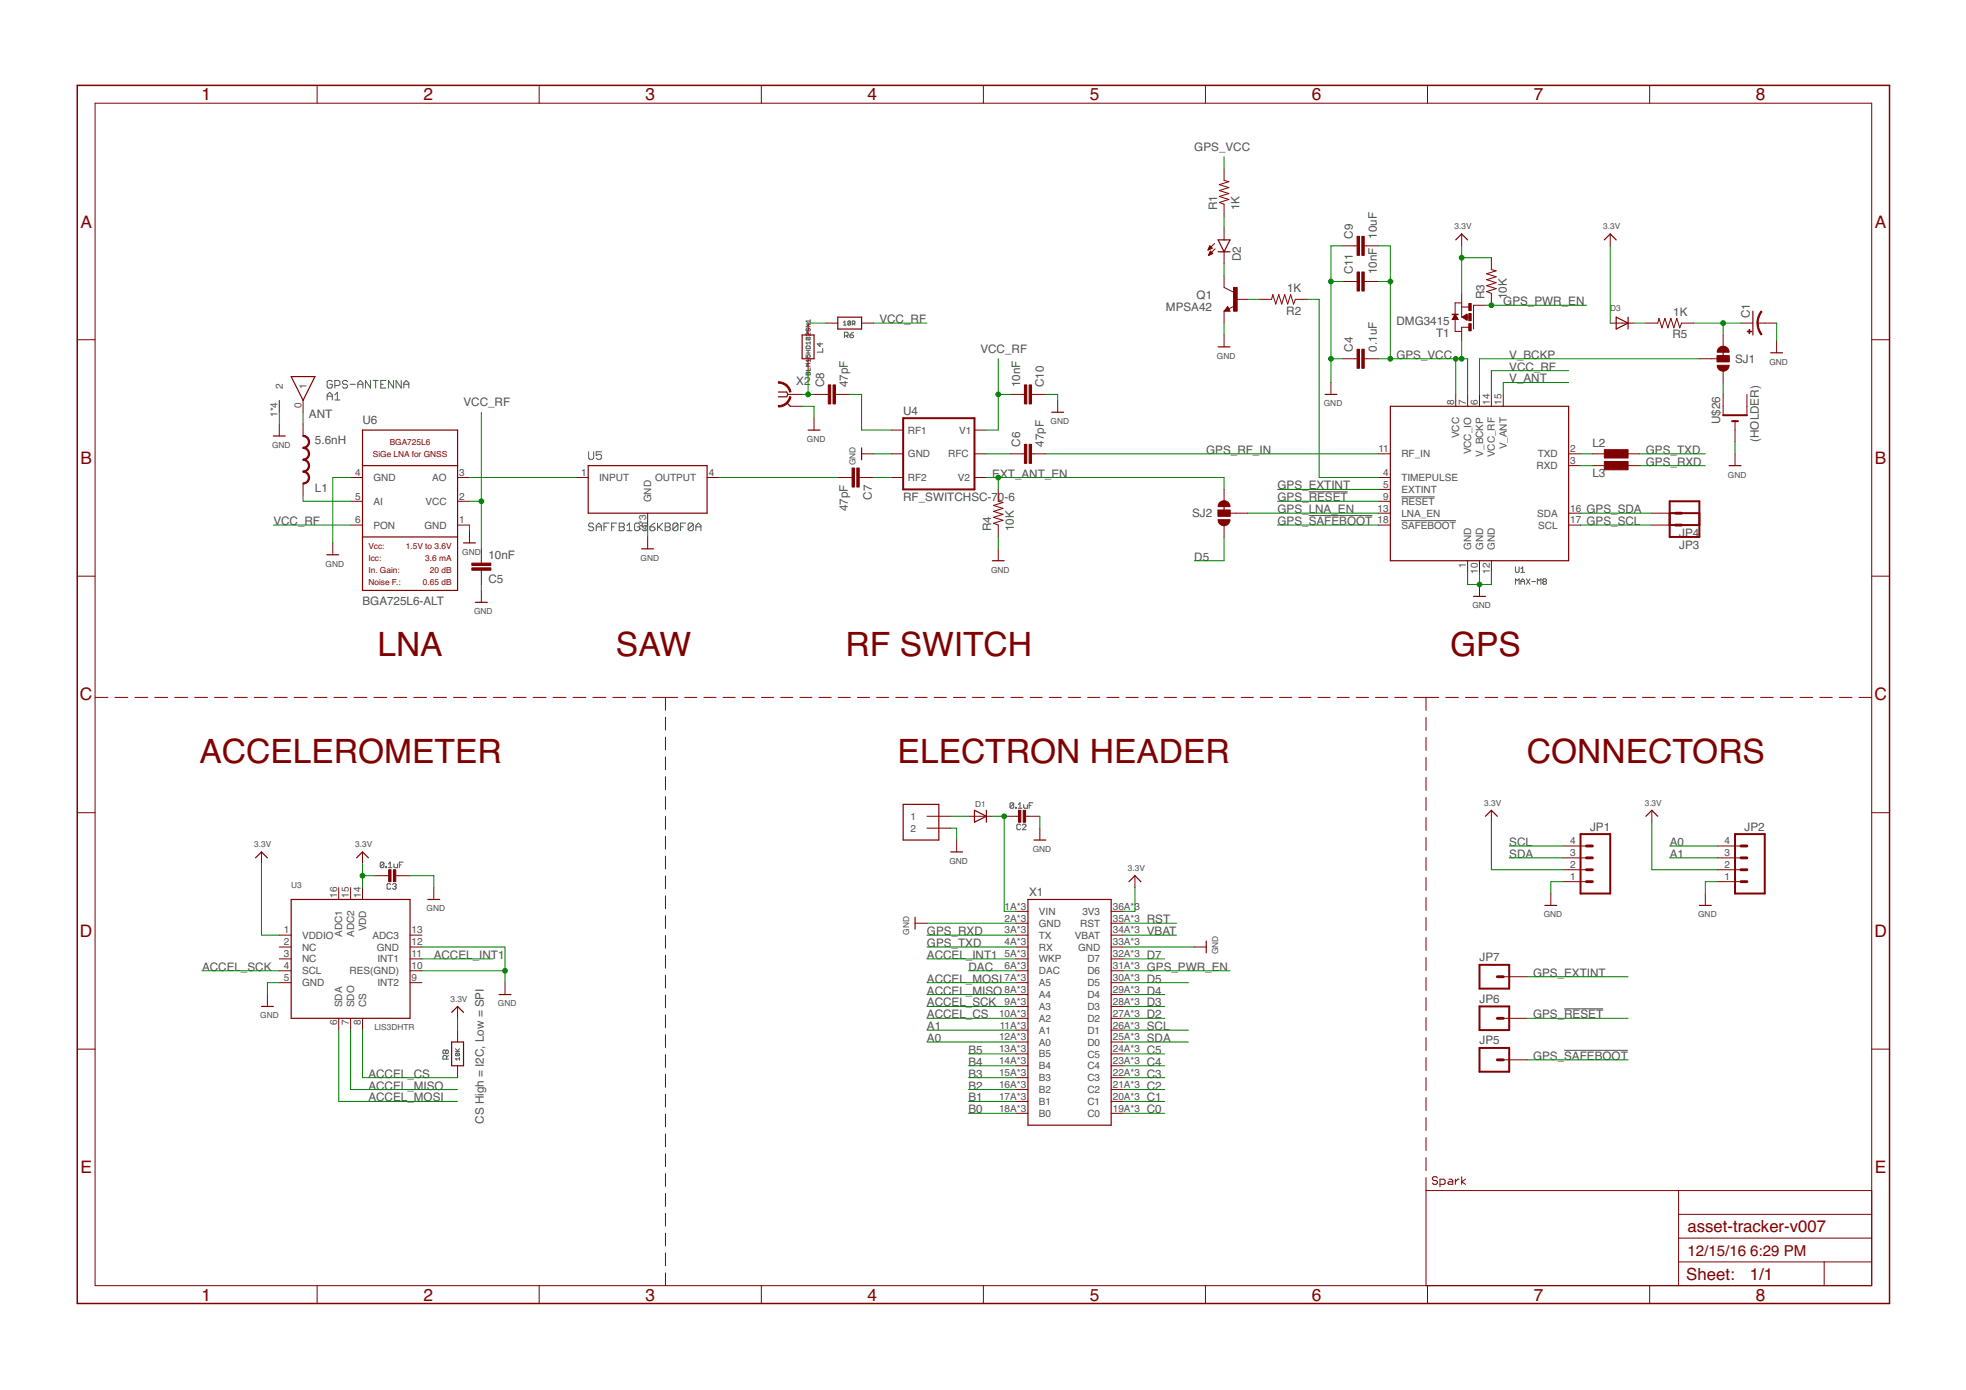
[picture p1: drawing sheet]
<svg xmlns="http://www.w3.org/2000/svg" width="420mm" height="297mm" viewBox="0 0 420 297" stroke-linecap="round" stroke-linejoin="round" font-family="sans-serif">
<defs><g id="words">
<g font-size="7.2" fill="#800000">
<text x="80.7" y="140.1">LNA</text>
<text x="131.6" y="140.1">SAW</text>
<text x="180.7" y="140.1">RF SWITCH</text>
<text x="309.9" y="140.1">GPS</text>
<text x="42.6" y="163">ACCELEROMETER</text>
<text x="191.8" y="163">ELECTRON HEADER</text>
<text x="326.3" y="163">CONNECTORS</text>
</g>
<g font-size="3.7" fill="#800000">
<text x="43" y="21.4">1</text>
<text x="90.5" y="21.4">2</text>
<text x="138" y="21.4">3</text>
<text x="185.4" y="21.4">4</text>
<text x="232.9" y="21.4">5</text>
<text x="280.3" y="21.4">6</text>
<text x="327.8" y="21.4">7</text>
<text x="375.3" y="21.4">8</text>
<text x="17.2" y="48.6">A</text>
<text x="400.7" y="48.6">A</text>
<text x="17.2" y="99.2">B</text>
<text x="400.7" y="99.2">B</text>
<text x="17.1" y="149.7">C</text>
<text x="400.6" y="149.7">C</text>
<text x="17.1" y="200.2">D</text>
<text x="400.6" y="200.2">D</text>
<text x="17.2" y="250.8">E</text>
<text x="400.7" y="250.8">E</text>
<text x="43" y="277.9">1</text>
<text x="90.5" y="277.9">2</text>
<text x="138" y="277.9">3</text>
<text x="185.4" y="277.9">4</text>
<text x="232.9" y="277.9">5</text>
<text x="280.3" y="277.9">6</text>
<text x="327.8" y="277.9">7</text>
<text x="375.3" y="277.9">8</text>
</g>
<g font-size="3.6" fill="#800000">
<text x="360.6" y="263.3">asset-tracker-v007</text>
<text x="360.4" y="273.6">Sheet:</text>
<text x="374" y="273.5">1/1</text>
</g>
<g font-size="3.2" fill="#800000">
<text x="360.6" y="268.4">12/15/16</text>
<text x="374.1" y="268.4">6:29 PM</text>
</g>
<g font-size="2.5" fill="#505050">
<text x="255.2" y="32.2">GPS_VCC</text>
<text x="260.1" y="44.9" transform="rotate(-90 260.1 44.9)">R1</text>
<text x="264.9" y="44.9" transform="rotate(-90 264.9 44.9)">1K</text>
<text x="289.1" y="51" transform="rotate(-90 289.1 51)">C9</text>
<text x="294.2" y="51" transform="rotate(-90 294.2 51)">10uF</text>
<text x="265.1" y="55.8" transform="rotate(-90 265.1 55.8)">D2</text>
<text x="289.1" y="58.6" transform="rotate(-90 289.1 58.6)">C11</text>
<text x="294.2" y="58.6" transform="rotate(-90 294.2 58.6)">10nF</text>
<text x="255.7" y="64">Q1</text>
<text x="275.1" y="62.4">1K</text>
<text x="317.2" y="64" transform="rotate(-90 317.2 64)">R3</text>
<text x="321.3" y="65.2">GPS_PWR_EN</text>
<text x="322" y="64" transform="rotate(-90 322 64)">10K</text>
<text x="187.9" y="69">VCC_RF</text>
<text x="249.2" y="66.5">MPSA42</text>
<text x="274.9" y="67.2">R2</text>
<text x="298.5" y="69.5">DMG3415</text>
<text x="357.6" y="67.5">1K</text>
<text x="374" y="68" transform="rotate(-90 374 68)">C1</text>
<text x="209.5" y="75.4">VCC_RF</text>
<text x="289.1" y="75.1" transform="rotate(-90 289.1 75.1)">C4</text>
<text x="294.2" y="75.1" transform="rotate(-90 294.2 75.1)">0.1uF</text>
<text x="298.4" y="76.7">GPS_VCC</text>
<text x="306.9" y="72.1">T1</text>
<text x="322.5" y="76.7">V_BCKP</text>
<text x="357.4" y="72.3">R5</text>
<text x="370.8" y="77.5">SJ1</text>
<text x="170.2" y="82.2">X2</text>
<text x="176.1" y="82.8" transform="rotate(-90 176.1 82.8)">C8</text>
<text x="181.2" y="82.8" transform="rotate(-90 181.2 82.8)">47pF</text>
<text x="218" y="82.8" transform="rotate(-90 218 82.8)">10nF</text>
<text x="223.1" y="82.8" transform="rotate(-90 223.1 82.8)">C10</text>
<text x="322.5" y="81.7">V_ANT</text>
<text x="322.5" y="79.2">VCC_RF</text>
<text x="66" y="89.4">ANT</text>
<text x="99.1" y="86.8">VCC_RF</text>
<text x="193" y="88.6">U4</text>
<text x="67.3" y="94.9">5.6nH</text>
<text x="77.5" y="90.6">U6</text>
<text x="218" y="95.5" transform="rotate(-90 218 95.5)">C6</text>
<text x="223.1" y="95.5" transform="rotate(-90 223.1 95.5)">47pF</text>
<text x="340.3" y="95.6">L2</text>
<text x="367.6" y="90.6" transform="rotate(-90 367.6 90.6)">U$26</text>
<text x="375.9" y="94.4" transform="rotate(-90 375.9 94.4)">(HOLDER)</text>
<text x="257.8" y="97">GPS_RF_IN</text>
<text x="340.3" y="102">L3</text>
<text x="351.8" y="99.5">GPS_RXD</text>
<text x="351.8" y="97">GPS_TXD</text>
<text x="67.3" y="105.1">L1</text>
<text x="186.3" y="106.8" transform="rotate(-90 186.3 106.8)">C7</text>
<text x="193" y="107.1">RF_SWITCHSC-70-6</text>
<text x="212.1" y="102.1">E</text>
<text x="213.7" y="102.1">XT_ANT_EN</text>
<text x="273" y="104.6">GPS_EXTINT</text>
<text x="273" y="107.1">GPS_RESET</text>
<text x="58.4" y="112.2">VCC_RF</text>
<text x="181.2" y="109.3" transform="rotate(-90 181.2 109.3)">47pF</text>
<text x="211.8" y="113.5" transform="rotate(-90 211.8 113.5)">R4</text>
<text x="216.6" y="113.5" transform="rotate(-90 216.6 113.5)">10K</text>
<text x="254.8" y="110.6">SJ2</text>
<text x="273" y="109.7">GPS_LNA_EN</text>
<text x="273" y="112.2">GPS_SAFEBOOT</text>
<text x="339.1" y="109.7">GPS_SDA</text>
<text x="339.1" y="112.2">GPS_SCL</text>
<text x="104.4" y="119.5">10nF</text>
<text x="255.2" y="119.8">D5</text>
<text x="358.9" y="117.3">JP3</text>
<text x="358.9" y="114.8">JP4</text>
<text x="104.4" y="124.5">C5</text>
<text x="77.5" y="129.2">BGA725L6-ALT</text>
<text x="339.8" y="177.5">JP1</text>
<text x="372.9" y="177.5">JP2</text>
<text x="322.5" y="180.8">SCL</text>
<text x="322.5" y="183.3">SDA</text>
<text x="356.8" y="180.8">A0</text>
<text x="356.8" y="183.3">A1</text>
<text x="219.9" y="191.4">X1</text>
<text x="245.1" y="197.3">RST</text>
<text x="198.1" y="199.8">GPS_RXD</text>
<text x="198.1" y="202.4">GPS_TXD</text>
<text x="245.1" y="199.8">VBAT</text>
<text x="43.2" y="207.4">ACCEL_SCK</text>
<text x="92.7" y="204.9">ACCEL_INT1</text>
<text x="198.1" y="204.9">ACCEL_INT1</text>
<text x="198.1" y="210">ACCEL_MOSI</text>
<text x="207" y="207.4">DAC</text>
<text x="245.1" y="207.4">GPS_PWR_EN</text>
<text x="245.1" y="210">D5</text>
<text x="245.1" y="204.9">D7</text>
<text x="316.2" y="205.4">JP7</text>
<text x="327.6" y="208.7">GPS_EXTINT</text>
<text x="198.1" y="212.5">ACCEL_MISO</text>
<text x="198.1" y="215.1">ACCEL_SCK</text>
<text x="245.1" y="215.1">D3</text>
<text x="245.1" y="212.5">D4</text>
<text x="316.2" y="214.3">JP6</text>
<text x="198.1" y="217.6">ACCEL_CS</text>
<text x="198.1" y="220.1">A1</text>
<text x="245.1" y="220.1">SCL</text>
<text x="245.1" y="217.6">D2</text>
<text x="327.6" y="217.6">GPS_RESET</text>
<text x="198.1" y="222.7">A0</text>
<text x="207" y="227.8">B4</text>
<text x="207" y="225.2">B5</text>
<text x="245.1" y="222.7">SDA</text>
<text x="245.1" y="227.8">C4</text>
<text x="245.1" y="225.2">C5</text>
<text x="316.2" y="223.2">JP5</text>
<text x="327.6" y="226.5">GPS_SAFEBOOT</text>
<text x="78.7" y="230.3">ACCEL_CS</text>
<text x="78.7" y="232.8">ACCEL_MISO</text>
<text x="207" y="232.8">B2</text>
<text x="207" y="230.3">B3</text>
<text x="245.1" y="232.8">C2</text>
<text x="245.1" y="230.3">C3</text>
<text x="78.7" y="235.4">ACCEL_MOSI</text>
<text x="207" y="237.9">B0</text>
<text x="207" y="235.4">B1</text>
<text x="245.1" y="237.9">C0</text>
<text x="245.1" y="235.4">C1</text>
<text x="103.4" y="240.1" transform="rotate(-90 103.4 240.1)">CS High = I2C, Low = SPI</text>
</g>
<g font-size="2.1" fill="#505050">
<text x="60.4" y="83.2" transform="rotate(-90 60.4 83.2)">2</text>
<text x="65.5" y="83.2" transform="rotate(-90 65.5 83.2)">1</text>
<text x="59.3" y="89.1" transform="rotate(-90 59.3 89.1)">1*4</text>
<text x="64.4" y="87.1" transform="rotate(-90 64.4 87.1)">0</text>
<text x="310.8" y="86.5" transform="rotate(-90 310.8 86.5)">8</text>
<text x="313.3" y="86.5" transform="rotate(-90 313.3 86.5)">7</text>
<text x="315.8" y="86.5" transform="rotate(-90 315.8 86.5)">6</text>
<text x="318.4" y="86.5" transform="rotate(-90 318.4 86.5)">14</text>
<text x="320.9" y="86.5" transform="rotate(-90 320.9 86.5)">15</text>
<text x="194" y="92.7">RF1</text>
<text x="205" y="92.7">V1</text>
<text x="311.9" y="93.7" transform="rotate(-90 311.9 93.7)">VCC</text>
<text x="75.9" y="101.7">4</text>
<text x="98.1" y="101.7">3</text>
<text x="124.2" y="101.7">1</text>
<text x="151.5" y="101.7">4</text>
<text x="194" y="97.7">GND</text>
<text x="202.7" y="97.7">RFC</text>
<text x="294.6" y="96.6">11</text>
<text x="295.6" y="101.7">4</text>
<text x="299.5" y="97.7">RF_IN</text>
<text x="314.4" y="97.1" transform="rotate(-90 314.4 97.1)">VCC_IO</text>
<text x="317" y="97.6" transform="rotate(-90 317 97.6)">V_BCKP</text>
<text x="319.5" y="97.7" transform="rotate(-90 319.5 97.7)">VCC_RF</text>
<text x="322" y="96.1" transform="rotate(-90 322 96.1)">V_ANT</text>
<text x="328.4" y="100.3">RXD</text>
<text x="328.6" y="97.7">TXD</text>
<text x="335.6" y="96.6">2</text>
<text x="335.6" y="99.2">3</text>
<text x="75.9" y="106.8">5</text>
<text x="79.8" y="102.8">GND</text>
<text x="79.8" y="107.9">AI</text>
<text x="90.9" y="107.9">VCC</text>
<text x="92.4" y="102.8">AO</text>
<text x="98.1" y="106.8">2</text>
<text x="128.1" y="102.8">INPUT</text>
<text x="139.2" y="107.3" transform="rotate(-90 139.2 107.3)">GND</text>
<text x="140" y="102.8">OUTPUT</text>
<text x="194" y="102.8">RF2</text>
<text x="204.7" y="102.8">V2</text>
<text x="295.6" y="104.2">5</text>
<text x="295.6" y="106.8">9</text>
<text x="299.5" y="102.8">TIMEPULSE</text>
<text x="299.5" y="105.4">EXTINT</text>
<text x="299.5" y="107.9">RESET</text>
<text x="75.9" y="111.9">6</text>
<text x="79.8" y="113">PON</text>
<text x="90.7" y="113">GND</text>
<text x="98.1" y="111.9">1</text>
<text x="138.1" y="113.2" transform="rotate(-90 138.1 113.2)">2*3</text>
<text x="294.4" y="109.3">13</text>
<text x="294.4" y="111.9">18</text>
<text x="299.5" y="110.4">LNA_EN</text>
<text x="299.5" y="113">SAFEBOOT</text>
<text x="328.5" y="110.4">SDA</text>
<text x="328.8" y="113">SCL</text>
<text x="335.6" y="109.3">16</text>
<text x="335.6" y="111.9">17</text>
<text x="314.4" y="117.5" transform="rotate(-90 314.4 117.5)">GND</text>
<text x="317" y="117.5" transform="rotate(-90 317 117.5)">GND</text>
<text x="319.5" y="117.5" transform="rotate(-90 319.5 117.5)">GND</text>
<text x="313.3" y="121.4" transform="rotate(-90 313.3 121.4)">1</text>
<text x="315.8" y="122.6" transform="rotate(-90 315.8 122.6)">10</text>
<text x="318.4" y="122.6" transform="rotate(-90 318.4 122.6)">12</text>
<text x="194.6" y="175.2">1</text>
<text x="194.6" y="177.7">2</text>
<text x="335.5" y="185.5">2</text>
<text x="335.5" y="183">3</text>
<text x="335.5" y="180.4">4</text>
<text x="368.5" y="185.5">2</text>
<text x="368.5" y="183">3</text>
<text x="368.5" y="180.4">4</text>
<text x="72" y="191.9" transform="rotate(-90 72 191.9)">16</text>
<text x="74.6" y="191.9" transform="rotate(-90 74.6 191.9)">15</text>
<text x="77.1" y="191.9" transform="rotate(-90 77.1 191.9)">14</text>
<text x="335.5" y="188">1</text>
<text x="368.5" y="188">1</text>
<text x="214.7" y="194.4">1A*3</text>
<text x="214.7" y="196.9">2A*3</text>
<text x="222" y="195.5">VIN</text>
<text x="231.3" y="195.5">3V3</text>
<text x="237.8" y="194.4">36A*3</text>
<text x="237.8" y="196.9">35A*3</text>
<text x="60.7" y="199.5">1</text>
<text x="60.7" y="202">2</text>
<text x="64.6" y="200.6">VDDIO</text>
<text x="64.6" y="203.1">NC</text>
<text x="73.1" y="200.2" transform="rotate(-90 73.1 200.2)">ADC1</text>
<text x="75.7" y="200.2" transform="rotate(-90 75.7 200.2)">ADC2</text>
<text x="78.2" y="199.1" transform="rotate(-90 78.2 199.1)">VDD</text>
<text x="79.6" y="200.6">ADC3</text>
<text x="80.5" y="203.1">GND</text>
<text x="88" y="202">12</text>
<text x="88" y="199.5">13</text>
<text x="214.7" y="199.5">3A*3</text>
<text x="214.7" y="202">4A*3</text>
<text x="222" y="198">GND</text>
<text x="222" y="200.6">TX</text>
<text x="222" y="203.1">RX</text>
<text x="229.7" y="200.6">VBAT</text>
<text x="230.4" y="203.1">GND</text>
<text x="230.9" y="198">RST</text>
<text x="237.8" y="199.5">34A*3</text>
<text x="237.8" y="202">33A*3</text>
<text x="60.7" y="204.6">3</text>
<text x="60.7" y="207.1">4</text>
<text x="60.7" y="209.6">5</text>
<text x="64.6" y="205.7">NC</text>
<text x="64.6" y="208.2">SCL</text>
<text x="74.7" y="208.2">RES(GND)</text>
<text x="80.6" y="205.7">INT1</text>
<text x="88" y="209.6">9</text>
<text x="88" y="207.1">10</text>
<text x="88" y="204.6">11</text>
<text x="214.7" y="204.6">5A*3</text>
<text x="214.7" y="207.1">6A*3</text>
<text x="214.7" y="209.6">7A*3</text>
<text x="222" y="205.7">WKP</text>
<text x="222" y="208.2">DAC</text>
<text x="232.4" y="205.7">D7</text>
<text x="232.4" y="208.2">D6</text>
<text x="237.8" y="204.6">32A*3</text>
<text x="237.8" y="207.1">31A*3</text>
<text x="237.8" y="209.6">30A*3</text>
<text x="64.6" y="210.7">GND</text>
<text x="73.1" y="215.3" transform="rotate(-90 73.1 215.3)">SDA</text>
<text x="75.7" y="215.3" transform="rotate(-90 75.7 215.3)">SDO</text>
<text x="78.2" y="215.3" transform="rotate(-90 78.2 215.3)">CS</text>
<text x="80.6" y="210.7">INT2</text>
<text x="214.7" y="212.2">8A*3</text>
<text x="214.7" y="214.7">9A*3</text>
<text x="222" y="210.7">A5</text>
<text x="222" y="213.3">A4</text>
<text x="222" y="215.8">A3</text>
<text x="232.4" y="210.7">D5</text>
<text x="232.4" y="213.3">D4</text>
<text x="232.4" y="215.8">D3</text>
<text x="237.8" y="212.2">29A*3</text>
<text x="237.8" y="214.7">28A*3</text>
<text x="72" y="219.1" transform="rotate(-90 72 219.1)">6</text>
<text x="74.6" y="219.1" transform="rotate(-90 74.6 219.1)">7</text>
<text x="77.1" y="219.1" transform="rotate(-90 77.1 219.1)">8</text>
<text x="213.5" y="217.2">10A*3</text>
<text x="213.7" y="219.8">11A*3</text>
<text x="222" y="218.4">A2</text>
<text x="222" y="220.9">A1</text>
<text x="232.4" y="218.4">D2</text>
<text x="232.4" y="220.9">D1</text>
<text x="237.8" y="217.2">27A*3</text>
<text x="237.8" y="219.8">26A*3</text>
<text x="213.5" y="222.3">12A*3</text>
<text x="213.5" y="224.9">13A*3</text>
<text x="213.5" y="227.4">14A*3</text>
<text x="222" y="223.4">A0</text>
<text x="222" y="226">B5</text>
<text x="232.4" y="223.4">D0</text>
<text x="232.4" y="226">C5</text>
<text x="237.8" y="222.3">25A*3</text>
<text x="237.8" y="224.9">24A*3</text>
<text x="237.8" y="227.4">23A*3</text>
<text x="213.5" y="229.9">15A*3</text>
<text x="213.5" y="232.5">16A*3</text>
<text x="222" y="228.5">B4</text>
<text x="222" y="231.1">B3</text>
<text x="222" y="233.6">B2</text>
<text x="232.4" y="228.5">C4</text>
<text x="232.4" y="231.1">C3</text>
<text x="232.4" y="233.6">C2</text>
<text x="237.8" y="229.9">22A*3</text>
<text x="237.8" y="232.5">21A*3</text>
<text x="213.5" y="235">17A*3</text>
<text x="213.5" y="237.6">18A*3</text>
<text x="222" y="236.1">B1</text>
<text x="222" y="238.7">B0</text>
<text x="232.4" y="236.1">C1</text>
<text x="232.4" y="238.7">C0</text>
<text x="237.8" y="235">20A*3</text>
<text x="237.8" y="237.6">19A*3</text>
</g>
<g font-size="1.8" fill="#505050">
<text x="310.9" y="49">3.3V</text>
<text x="342.6" y="49">3.3V</text>
<text x="344.1" y="66.5">D3</text>
<text x="260.1" y="76.7">GND</text>
<text x="378.2" y="77.9">GND</text>
<text x="282.9" y="86.8">GND</text>
<text x="58.2" y="95.7">GND</text>
<text x="172.4" y="94.4">GND</text>
<text x="224.5" y="90.6">GND</text>
<text x="182.9" y="99.4" transform="rotate(-90 182.9 99.4)">GND</text>
<text x="369.3" y="102.1">GND</text>
<text x="98.8" y="118.6">GND</text>
<text x="136.9" y="119.8">GND</text>
<text x="69.6" y="121.1">GND</text>
<text x="211.8" y="122.4">GND</text>
<text x="101.3" y="131.3">GND</text>
<text x="314.7" y="130">GND</text>
<text x="208.4" y="172.5">D1</text>
<text x="317.2" y="172.1">3.3V</text>
<text x="351.5" y="172.1">3.3V</text>
<text x="54.4" y="181">3.3V</text>
<text x="75.9" y="181">3.3V</text>
<text x="202.9" y="184.6">GND</text>
<text x="220.7" y="182.1">GND</text>
<text x="62.2" y="189.7">U3</text>
<text x="241" y="186.1">3.3V</text>
<text x="91.2" y="194.7">GND</text>
<text x="329.9" y="196">GND</text>
<text x="362.9" y="196">GND</text>
<text x="194.3" y="199.7" transform="rotate(-90 194.3 199.7)">GND</text>
<text x="260.3" y="203.9" transform="rotate(-90 260.3 203.9)">GND</text>
<text x="96.3" y="214">3.3V</text>
<text x="106.4" y="215.1">GND</text>
<text x="55.6" y="217.6">GND</text>
<text x="80" y="220.1">LIS3DHTR</text>
</g>
<g font-size="1.8" fill="#800000">
<text x="83.3" y="95.1">BGA725L6</text>
<text x="79.7" y="97.6">SiGe LNA for GNSS</text>
<text x="78.7" y="117.3">Vcc:</text>
<text x="78.7" y="119.8">Icc:</text>
<text x="86.7" y="117.3">1.5V to 3.6V</text>
<text x="90.9" y="119.8">3.6 mA</text>
<text x="78.7" y="122.4">In. Gain:</text>
<text x="78.7" y="124.9">Noise F.:</text>
<text x="90.4" y="124.9">0.65 dB</text>
<text x="91.9" y="122.4">20 dB</text>
</g>
</g></defs>
<g fill="none" stroke="#505050" stroke-width=".21">
<path d="M172.3 75.8v.6h.4l-.1-.3 .1-.3 .4 .1-.1 .5M172.3 75.4h.8M172.3 74.9h.8M172.3 69.3h.8l-.8 .5h.8M172.4 79.5l.3 .2 .3-.2 .1 .6h-.8zM172.4 70.2l-.1 .1 .1 .5 .3-.2 .1-.4 .3 .1-.1 .5M172.4 72.1l-.1 .1 .1 .4h.6M172.4 73.9h.6l.1 .6h-.8zM172.4 72.1l.7 .1-.1 .4M172.4 72.1l.6 .5M172.7 74.9v.5M172.7 79.7v.4"/>
<path d="M173.1 68.6h-.8l.3 .3M173.1 71.1v.6l-.7-.6-.1 .2 .1 .4M173.1 68.3v.6M173.1 73v.6M173.1 76.8v.5M173.1 78.6v.6h-.8M173.1 77.7h-.8l.3 .3-.3 .3h.8M173.1 77h-.8l.3 .3M173.1 73.3h-.8l.3 .3M175.2 73.3v.8l-.6-.6h1.2M175.8 74.5v.7h-1.2M180.3 68.9l.3-.3v.9"/>
<path d="M180.3 69.5h.5M180.5 71.8h.6l.2-.2v-.4l-.2-.2h-.6v1.2M180.9 71.8l.4 .4M181.6 71.6h.6l.2 .4-.2 .2h-.4l-.2-.2zM181.8 68.7v.6l-.2 .2-.4-.2M181.8 68.7l-.5-.1-.1 .7M181.8 68.7l-.6 .6M182.1 69.2l.6-.2-.1-.4h-.5v.9M182.4 69.2l.3 .3M182.4 71l-.8 .6M69.9 85.5v-1.1l.6-.6 .5 .6v1.1M69.9 84.7h1.1"/>
<path d="M71 81.6l-.3-.3h-.5l-.3 .3v1.1l.3 .2h.5l.3-.2v-.6h-.5M71.6 82.4h.8l.2-.3v-.5l-.2-.3h-.8v1.6M71.6 84.4l.5-.6v1.7M71.6 85.5h1M74.3 81.6l-.3-.3h-.5l-.3 .3v.3l.3 .2h.5l.3 .3v.3l-.3 .2h-.5l-.3-.2M74.8 82.1h1.1M76.5 82.1h1.1M76.5 82.9v-1l.5-.6 .6 .6v1M79.2 81.3v1.6l-1.1-1.6v1.6M79.7 81.3h1.1M80.3 81.3v1.6M81.4 82.1h.5"/>
<path d="M82.5 81.3h-1.1v1.6h1.1M84.1 81.3v1.6l-1.1-1.6v1.6M85.7 81.3v1.6l-1.1-1.6v1.6M86.3 82.1h1.1M86.3 82.9v-1l.5-.6 .6 .6v1M125.8 96.5v1.4l.3 .3h.5l.3-.3v-1.4M128.5 96.5h-1.1v.8l.6-.2h.2l.3 .2v.6l-.3 .3h-.5l-.3-.3M126.9 112.1l-.3-.3h-.5l-.3 .3v.2l.3 .3h.5l.3 .3v.2l-.3 .3h-.5l-.3-.3M127.4 112.6h1.1M127.4 113.4v-1.1l.6-.5 .5 .5v1.1M129.1 112.6h.5M130.2 111.8h-1.1v1.6"/>
<path d="M130.7 112.6h.6M131.8 111.8h-1.1v1.6M132.3 111.8h.9l.2 .3v.2l-.2 .3 .2 .3v.2l-.2 .3h-.9zM132.3 112.6h.9M134 113.4h1.1M134 112.3l.5-.5v1.6M136.7 112.1l-.3-.3h-.5l-.3 .3v1l.3 .3h.5l.3-.3v-.5h-.5M138.3 111.8h-1.1v.8l.6-.3h.3l.2 .3v.5l-.2 .3h-.6l-.3-.3M138.9 112.6h.8l.3 .3v.2l-.3 .3h-.6l-.2-.3zM140 111.8l-.6 .3-.5 .5M140.5 111.8v1.6M140.8 112.6l.8 .8"/>
<path d="M141.6 111.8l-1.1 1.1M142.2 111.8h.8l.3 .3v.2l-.3 .3 .3 .3v.2l-.3 .3h-.8zM142.2 112.6h.8M144.9 112.1l-.3-.3h-.5l-.3 .3v1M144.9 112.1v1l-.3 .3h-.5l-.3-.3M144.9 112.1l-1.1 1M145.4 112.6h.6M146.5 111.8h-1.1v1.6M148.2 112.1l-.3-.3h-.6l-.2 .3v1M148.2 112.1v1l-.3 .3h-.6l-.2-.3M148.2 112.1l-1.1 1M148.7 112.6h1.1"/>
<path d="M148.7 113.4v-1.1l.5-.5 .6 .5v1.1M279.7 105.1h8.3M279.7 110.2h13.6M299.5 106.2h7.1M299.5 111.3h11.6M323.9 121.2v.9l.2 .2h.3l.3-.2v-.9M323.9 124.9v-1.2l.4 .4 .4-.4v1.2M325 124.9v-.8l.4-.4 .4 .4v.8M325 124.3h.8M325 122.3h.8M325 121.5l.4-.3v1.1M326.2 123.7l.8 1.2"/>
<path d="M327 123.7l-.8 1.2M327.4 124.3h.7M328.5 124.9v-1.2l.4 .4 .4-.4v1.2M329.9 124.3h.4M329.9 124.3l-.2-.2 .2-.4h.4l.2 .2-.2 .4M329.9 124.3l-.2 .2 .2 .4h.4l.2-.2-.2-.4M216.6 171.7l-.1-.1h-.5l-.1 .1v.8M216.6 171.7v.8l-.1 .2h-.5l-.1-.2M216.6 171.7l-.7 .8M217 172.5h.2v.2h-.2zM217.6 172.7h.8M217.6 171.9l.4-.3v1.1"/>
<path d="M218.1 176.3l-.2-.2h-.4l-.2 .2v.8l.2 .2h.4l.2-.2M218.5 176.3l.2-.2h.4l.2 .2v.2l-.8 .8h.8M218.8 171.9v.6l.2 .2h.6v-.8M219.9 172.1h.4M220.7 171.6h-.8v1.1M82 184.4l-.2-.2h-.4l-.1 .2v.8M82 184.4v.8l-.2 .2h-.4l-.1-.2M82 184.4l-.7 .8M82.4 185.2h.2v.2h-.2zM83 185.4h.8M83 184.6l.4-.4v1.2M83.5 189l-.2-.2h-.4l-.2 .2v.8l.2 .2h.4l.2-.2"/>
<path d="M83.9 189l.2-.2h.4l.2 .2-.2 .4M84.2 184.6v.6l.2 .2h.6v-.8M84.3 189.4h.2M84.5 189.4l.2 .2-.2 .4h-.4l-.2-.2M85.3 184.8h.4M86.1 184.2h-.8v1.2M334.3 215.6h8.3M95.2 224.6l-.2-.2-.3 .2v.4l.1 .2 .4-.2M95.2 224.6l.2-.2 .4 .2v.4l-.2 .2-.4-.2M95.2 224.6v.4M95.4 226.3v-.5l-.2-.2h-.4l-.1 .2v.5h1.1M95.8 225.6l-.4 .4"/>
<path d="M97.3 224.7h.9M97.3 224.1l.6 .6M97.5 225h.6l.1 .2-.1 .4M97.5 225l-.2 .5 .2 .1h.6M97.5 225l.6 .6M98.2 226.3h-.9l.3 .2M98.2 226v.5M98.2 224.1l-.4 .4M334.3 224.5h13.6"/>
</g>
<g fill="none" stroke="#800000" stroke-width=".21">
<path d="M67.8 18.2v3.9M115.2 18.2v3.9M162.7 18.2v3.9M210.2 18.2v3.9M257.6 18.2v3.9M305.1 18.2v3.9M352.6 18.2v3.9M20.3 22.1h379.7v252.6h-379.7zM261.6 36v2.6l1 .2-2 .7 2 .6-2 .6 2 .7-2 .6 2 .6-2 .7 1 .3v2.6M258.2 53.3h.1M258.3 53.2h.3M258.3 53.1h.6"/>
<path d="M258.3 54.5h.1M258.3 54.4h.3M258.4 53h.6M258.4 52.9h.5M258.4 54.3h.5M258.4 52.7h.4M258.4 54.2h.8M258.5 52.6h.1M258.5 54.1h.6M258.6 52.5l.5 .5-.9 .4zM258.6 54h.4M258.6 53.8h.2"/>
<path d="M258.7 53.7h.1M258.7 53.7l-.4 .9M258.7 53.7l.5 .5M259.2 54.2l-.9 .4M259.6 52l-1.4 1.4M259.7 53.2l-1.4 1.4M261.6 48.7v2.6M261.6 53.8v2.5M261.6 58.9v2.5l2 1M287 52.5h3M291.5 52.5h3.1M312.4 50v2.5"/>
<path d="M318.7 55.1v2.5l1 .3-2 .6 2 .6-2 .7 2 .6-2 .6 2 .7-2 .6 1 .4v2.5M344.1 50v2.5M16.5 72.6h3.8M172.7 69v2.6M172.7 76.7v2.5M176.5 69h2.5M184.1 69h2.6M261.6 66.5v2.5M261.6 71.6v2.5M262.4 65.5l.5 1h-1.3zM263.8 65.4l-1.2 .6M264.1 64h2.6"/>
<path d="M269.2 64h2.6l.2-1.1 .6 2.1 .7-2.1 .6 2.1 .7-2.1 .6 2.1 .6-2.1 .7 2.1 .3-1h2.6M287 76.7h3M287 60.2h3M291.5 76.7h3.1M291.5 60.2h3.1M310.4 68.2h1.2M310.4 68.1h1.1M310.5 68.1h1M310.5 68h.9M310.6 67.9h.8M310.7 67.8h.6M310.7 67.7h.6"/>
<path d="M310.7 67.6h.5M310.8 67.6h.4M310.8 67.5h.3M310.9 67.4h.2M311 67.3h.1M311 68.2v2.6h1.4M311 67.3l.6 1h-1.3zM312.4 62.7v5.1h1.6M312.4 65.6h1.5M312.4 64.7h-1.4v2.6M312.5 67.8l1-.7v1.3zM312.6 67.7h.9"/>
<path d="M312.7 67.9h.8M312.7 67.6h.8M312.8 67.9h.7M312.8 67.6h.7M312.9 68h.6M312.9 67.5h.6M313 68.1h.5M313 67.4h.5M313.1 68.1h.4M313.1 67.4h.4M313.2 68.2h.3M313.3 67.3h.2"/>
<path d="M313.3 68.3h.2M313.4 67.2h.1M313.4 68.3h.1M313.5 67.2h.1M313.9 69.9h-1.5v3M317.5 65.2h-2.6v5.1M344.1 69h5.1M351.7 69h2.6l.2-1 .7 2.1 .6-2.1 .6 2.1 .7-2.1 .6 2.1 .7-2.1 .6 2.1 .4-1.1h2.5M363.2 76.7h3.8M367 76h2.5v1.3h-2.5zM368.3 71.6v2.5M368.3 79.2v2.5"/>
<path d="M372.1 69h2.5M375.6 69h4.1M379.7 72.9v2.5M400 72.6h3.8M59.7 85.6v2.5M59.7 90.6v2.6M64.8 85.6v2.5M64.8 90.6v2.6M168.4 84.3h3M168.9 86.8h2.5M174 89.4v2.5M174 84.3h3"/>
<path d="M178.5 84.3h3.1M184.1 97h2.6M190.5 97h2.5M190.5 91.9h2.5M208.3 97h2.5M208.3 91.9h2.5M215.9 97h3M215.9 84.3h3M220.5 97h3M220.5 84.3h3M226 85.6v2.5M284.4 81.7v2.6"/>
<path d="M294.6 97h2.5M311.1 84.3v2.5M313.6 84.3v2.5M316.2 84.3v2.5M318.7 84.3v2.5M321.3 84.3v2.5M335.2 97h2.6M335.2 99.5h2.6M340.3 97h2.6M340.3 99.5h2.6M347.9 97h2.6M347.9 99.5h2.6"/>
<path d="M368.3 84.3v4.4M370.8 90v4.4M370.8 97v2.5M373.3 84.3v4.4M64.8 103.3v2.6M71.1 116v2.6M74.9 102h2.6M74.9 107.1h2.6M74.9 112.2h2.6M97.8 102h2.5M97.8 107.1h2.5M97.8 112.2h2.5"/>
<path d="M100.3 113.5v2.5M102.9 117.3v3M123.2 102h2.5M138.4 109.7v2.5M138.4 114.7v2.6M151.1 102h2.5M179 102h3.1M183.6 102h3.1M190.5 102h2.5M208.3 102h2.5M213.3 104.6v2.5l1.1 .3-2.1 .6 2.1 .6-2.1 .7 2.1 .6-2.1 .7 2.1 .6-2.1 .6 1 .4v2.5M213.3 117.3v2.5"/>
<path d="M260.3 109h2.6v1.3h-2.6zM261.6 104.6v2.5M261.6 112.2v2.5M262.9 109.7h3.8M294.6 102h2.5M294.6 104.6h2.5M294.6 107.1h2.5M294.6 109.7h2.5M294.6 112.2h2.5M313.6 119.8v2.6M316.2 119.8v2.6M318.7 119.8v2.6"/>
<path d="M335.2 109.7h2.6M335.2 112.2h2.6M353 109.7h5.1M353 112.2h5.1M16.5 123.1h3.8M102.9 121.9v3M102.9 126.2v2.5M316.2 124.9v2.5M400 123.1h3.8M20.3 149h2.8M24.6 149h2.7M28.8 149h2.8"/>
<path d="M33.1 149h2.7M37.3 149h2.8M41.6 149h2.7M45.8 149h2.8M50.1 149h2.8M54.4 149h2.7M58.6 149h2.8M62.9 149h2.7M67.1 149h2.8M71.4 149h2.7M75.6 149h2.8M79.9 149h2.8"/>
<path d="M84.2 149h2.7M88.4 149h2.8M92.7 149h2.7M96.9 149h2.8M101.2 149h2.7M105.4 149h2.8M109.7 149h2.7M113.9 149h2.8M118.2 149h2.7M122.4 149h2.8M126.7 149h2.8M131 149h2.7"/>
<path d="M135.2 149h2.8M139.5 149h5.3M142.2 149v2.8M142.2 153.3v2.7M142.2 157.5v2.8M146.3 149h2.6M150.4 149h2.6M154.5 149h2.6M158.6 149h2.6M162.7 149h2.6M166.8 149h2.6M170.9 149h2.6"/>
<path d="M175 149h2.6M179.1 149h2.6M183.2 149h2.6M187.3 149h2.6M191.4 149h2.6M195.5 149h2.6M199.6 149h2.6M203.8 149h2.5M207.8 149h2.6M211.9 149h2.6M216 149h2.7M220.2 149h2.5"/>
<path d="M224.2 149h2.6M228.3 149h2.6M232.5 149h2.6M236.6 149h2.5M240.6 149h2.6M244.8 149h2.6M248.9 149h2.6M253 149h2.5M257 149h2.7M261.2 149h2.6M265.3 149h2.6M269.4 149h2.5"/>
<path d="M273.5 149h2.6M277.6 149h2.6M281.7 149h2.6M285.8 149h2.6M289.9 149h2.6M294 149h2.6M298.1 149h2.6M302.2 149h5.3M304.8 149v2.8M304.8 153.3v2.8M304.8 157.6v2.8M309 149h2.7"/>
<path d="M313.2 149h2.7M317.4 149h2.7M321.6 149h2.7M325.8 149h2.7M330 149h2.7M334.2 149h2.7M338.4 149h2.7M342.6 149h2.7M346.8 149h2.7M351 149h2.7M355.2 149h2.7M359.5 149h2.6"/>
<path d="M363.6 149h2.8M367.9 149h2.7M372.1 149h2.7M376.3 149h2.7M380.5 149h2.7M384.7 149h2.7M388.9 149h2.7M393.1 149h2.7M397.3 149h2.7M16.5 173.7h3.8M142.2 161.8v2.7M142.2 166v2.7"/>
<path d="M142.2 170.2v2.8M142.2 174.5v2.7M142.2 178.7v2.8M198.1 174.4h5.1M198.1 177h5.1M204.4 179.5v2.6M207 174.4h5.1M214.6 174.4h3.3M218.9 174.4h3.3M222.2 177v2.5M304.8 161.9v2.7M304.8 166.1v2.8"/>
<path d="M304.8 170.4v2.8M304.8 174.7v2.8M304.8 179v2.7M318.7 173.2v2.5M353 173.2v2.5M400 173.7h3.8M55.9 182.1v2.5M59.7 199.8h2.5M72.4 189.7v2.5M74.9 189.7v2.5M77.5 182.1v2.5M77.5 189.7v2.5"/>
<path d="M80 187.1h3.3M84.3 187.1h3.3M87.6 199.8h2.6M92.7 189.7v2.5M142.2 183v2.7M142.2 187.2v2.7M142.2 191.4v2.8M142.2 195.7v2.7M142.2 199.9v2.7M195.6 197.3h2.5M217.1 199.8h2.6M217.1 194.8h2.6"/>
<path d="M217.1 197.3h2.6M237.5 199.8h2.5M237.5 194.8h2.5M237.5 197.3h2.5M242.5 187.1v2.6M304.8 183.2v2.8M304.8 187.5v2.8M304.8 191.8v2.8M304.8 196.1v2.7M331.4 190.9v2.6M334 188.4h5M334 185.9h5"/>
<path d="M334 183.3h5M334 180.8h5M364.4 190.9v2.6M367 188.4h5.1M367 185.9h5.1M367 183.3h5.1M367 180.8h5.1M57.1 212.5v2.6M59.7 202.4h2.5M59.7 204.9h2.5M59.7 207.5h2.5M59.7 210h2.5"/>
<path d="M72.4 217.6v2.5M74.9 217.6v2.5M77.5 217.6v2.5M87.6 202.4h2.6M87.6 204.9h2.6M87.6 207.5h2.6M87.6 210h2.6M97.8 215.1v2.5M107.9 210v2.5M142.2 204.2v2.7M142.2 208.4v2.7M142.2 212.6v2.8"/>
<path d="M142.2 216.9v2.7M217.1 202.4h2.6M217.1 204.9h2.6M217.1 207.5h2.6M217.1 210h2.6M217.1 212.5h2.6M217.1 215.1h2.6M217.1 217.6h2.6M237.5 202.4h2.5M237.5 204.9h2.5M237.5 207.5h2.5M237.5 210h2.5"/>
<path d="M237.5 212.5h2.5M237.5 215.1h2.5M237.5 217.6h2.5M255.2 202.4h2.6M304.8 200.3v2.8M304.8 204.6v2.8M304.8 208.9v2.8M304.8 213.2v2.7M304.8 217.4v2.8M321.3 217.6h5M321.3 208.7h5M16.5 224.2h3.8"/>
<path d="M97.8 220.1v2.6M97.8 227.8v2.5M142.2 221.1v2.8M142.2 225.4v2.7M142.2 229.6v2.7M142.2 233.8v2.8M142.2 238.1v2.7M217.1 220.1h2.6M217.1 222.7h2.6M217.1 225.2h2.6M217.1 227.8h2.6M217.1 230.3h2.6"/>
<path d="M217.1 232.8h2.6M217.1 235.4h2.6M217.1 237.9h2.6M237.5 220.1h2.5M237.5 222.7h2.5M237.5 225.2h2.5M237.5 227.8h2.5M237.5 230.3h2.5M237.5 232.8h2.5M237.5 235.4h2.5M237.5 237.9h2.5M304.8 221.7v2.8"/>
<path d="M304.8 226v2.8M304.8 230.3v2.7M304.8 234.5v2.8M304.8 238.8v2.8M321.3 226.5h5M400 224.2h3.8M142.2 242.3v2.8M142.2 246.6v2.7M142.2 250.8v2.7M142.2 255v2.8M142.2 259.3v2.7M304.8 243.1v2.8"/>
<path d="M304.8 247.4v2.7M304.8 251.7v23M304.8 254.4h95.2M307.2 251.7l-.3-.2h-.5l-.3 .2v.3l.3 .3h.5l.3 .2v.3l-.3 .3h-.5l-.3-.3M307.7 253.1h.9l.2-.3v-.5l-.2-.3h-.9v1.6M309.6 252h.6l.3 .3v.8h-.9l-.2-.3 .2-.3h.9M311 252v1.1M311.8 252h-.2l-.6 .5M312.4 251.5v1.6M313.2 252l-.8 .5 .8 .6M358.7 254.4v20.3M358.7 259.5h41.3"/>
<path d="M67.8 274.7v3.9M115.2 274.7v3.9M142.2 263.5v2.8M142.2 267.8v2.7M142.2 272v2.7M162.7 274.7v3.9M210.2 274.7v3.9M257.6 274.7v3.9M305.1 274.7v3.9M352.6 274.7v3.9M358.7 269.7h41.3M358.7 264.6h41.3"/>
<path d="M389.8 269.7v5"/>
</g>
<g fill="none" stroke="#800000" stroke-width=".25">
<path d="M260.3 51.3h2.6l-1.3 2.5zM260.3 53.8h2.6M311.1 51.3l1.3-1.3 1.2 1.3M342.9 51.3l1.2-1.3 1.3 1.3M171.4 71.6h2.6v5.1h-2.6zM179 67.8h5.1v2.5h-5.1zM260.3 74.1h2.6M262.4 66l-.2 .3h.4l-.2-.6-.5 .7h.7M345.4 67.8l2.5 1.2-2.5 1.3zM347.9 67.8v2.5M368.3 74.1v2.6M374.6 66.5v5.1"/>
<path d="M378.4 75.4h2.6M58.4 93.2h2.6M62.2 80.5h5.1l-2.5 5.1zM77.5 91.9h20.3v34.3h-20.3zM77.5 99.5h20.3M125.7 99.5h25.4v10.2h-25.4zM166.3 83.8h1.8l.3 .5-.3 .5h-1.8M168.1 86.1l.8 .7M172.7 91.9h2.5M184.1 95.7v2.6M224.8 88.1h2.5M283.2 84.3h2.5"/>
<path d="M297.1 86.8h38.1v33h-38.1zM369.5 99.5h2.6M69.8 118.6h2.6M77.5 114.7h20.3M99.1 116h2.5M137.1 117.3h2.6M212.1 119.8h2.5M261.6 107.1v2.6M101.6 128.7h2.5M314.9 127.4h2.6M193 171.9h7.6v7.6h-7.6zM208.3 173.2l2.5 1.2-2.5 1.3z"/>
<path d="M210.8 173.2v2.5M221 179.5h2.5M317.5 174.4l1.2-1.2 1.3 1.2M351.7 174.4l1.3-1.2 1.3 1.2M54.6 183.3l1.3-1.2 1.2 1.2M62.2 192.2h25.4v25.4h-25.4zM76.2 183.3l1.3-1.2 1.2 1.2M91.4 192.2h2.6M195.6 196v2.6M203.2 182.1h2.5M219.7 192.2h17.8v48.3h-17.8zM241.3 188.4l1.2-1.3 1.3 1.3"/>
<path d="M330.2 193.5h2.5M363.2 193.5h2.5M55.9 215.1h2.5M96.5 216.3l1.3-1.2 1.3 1.2M106.7 212.5h2.5M257.8 201.1v2.5M96.5 222.7h2.6v5.1h-2.6z"/>
</g>
<g fill="#800000" stroke="#800000" stroke-width=".21">
<path d="M84.1 185.9h.5v2.5h-.5z"/>
<path d="M83.1 185.9h.5v2.5h-.5z"/>
<path d="M313.9 69.2h.5v1.5h-.5z"/>
<path d="M313.9 67h.5v1.5h-.5z"/>
<path d="M313.9 64.9h.5v1.5h-.5z"/>
<path d="M310.3 67.1h1.3v.2h-1.3z"/>
<path d="M218.7 173.2h.5v2.5h-.5z"/>
<path d="M217.7 173.2h.5v2.5h-.5z"/>
<path d="M291 74.6h.5v4.1h-.5z"/>
<path d="M290 74.6h.5v4.1h-.5z"/>
<path d="M291 50.5h.5v4.1h-.5z"/>
<path d="M290 50.5h.5v4.1h-.5z"/>
<path d="M367 76h2.5v1.3h-2.5z"/>
<path d="M373.8 70.4h.1v.9h-.1z"/>
<path d="M373.4 70.8h.9v.1h-.9z"/>
<path d="M263.6 61.4h.8v5.1h-.8z"/>
<path d="M342.9 96.1h5v1.8h-5z"/>
<path d="M342.9 98.6h5v1.8h-5z"/>
<path d="M219.9 95h.6v4h-.6z"/>
<path d="M218.9 95h.5v4h-.5z"/>
<path d="M182.1 100h.5v4.1h-.5z"/>
<path d="M183.1 100h.5v4.1h-.5z"/>
<path d="M178 82.3h.5v4h-.5z"/>
<path d="M177 82.3h.5v4h-.5z"/>
<path d="M100.8 120.3h4.1v.5h-4.1z"/>
<path d="M100.8 121.3h4.1v.6h-4.1z"/>
<path d="M218.9 82.3h.5v4h-.5z"/>
<path d="M219.9 82.3h.6v4h-.6z"/>
<path d="M260.3 109h2.6v1.3h-2.6z"/>
<path d="M291 58.1h.5v4.1h-.5z"/>
<path d="M290 58.1h.5v4.1h-.5z"/>
</g>
<g fill="#800000" stroke="#800000" stroke-width=".21">
<path d="M166.3 81.6a2.67 2.67 0 0 1 2.7 2.1l-.3 .1a2.4 2.4 0 0 0-2.4-1.9z" fill-rule="evenodd"/>
<path d="M166.3 86.7a2.35 2.35 0 0 0 2.4-1.9h.3a2.64 2.64 0 0 1-2.7 2.2z" fill-rule="evenodd"/>
<path d="M367.4 74.3a1.27 1.27 0 0 1 1.4-.2 1.27 1.27 0 0 1 .7 1.2h-2.5l.1-.5z" fill-rule="evenodd"/>
<path d="M367 78.1h2.5a1.27 1.27 0 0 1-1.2 1.2 1.27 1.27 0 0 1-1.3-1.2z" fill-rule="evenodd"/>
<path d="M376.4 66.5l.2 .1-.7 1.4-.2 1h-.2l.2-1.3z" fill-rule="evenodd"/>
<path d="M375.5 69h.3l.1 1.1 .7 1.3-.2 .2-.7-1.2z" fill-rule="evenodd"/>
<path d="M64.8 103.2l.7-.2 .3-.4 .1-.6h.3a1.37 1.37 0 0 1-1.4 1.4z" fill-rule="evenodd"/>
<path d="M64.8 100.6a1.41 1.41 0 0 1 1.4 1.4h-.3l-.2-.7-.9-.4z" fill-rule="evenodd"/>
<path d="M64.8 100.6l.7-.2 .3-.4 .1-.5h.3a1.37 1.37 0 0 1-1.4 1.4z" fill-rule="evenodd"/>
<path d="M64.8 98.1a1.37 1.37 0 0 1 1.4 1.4h-.3l-.2-.7-.9-.4z" fill-rule="evenodd"/>
<path d="M64.8 98.1l.7-.2 .4-.9h.3a1.37 1.37 0 0 1-1.4 1.4z" fill-rule="evenodd"/>
<path d="M64.8 95.6a1.37 1.37 0 0 1 1.4 1.4h-.3l-.2-.7-.4-.4-.5-.1z" fill-rule="evenodd"/>
<path d="M64.8 95.6l.7-.3 .4-.9h.3a1.41 1.41 0 0 1-1.4 1.4z" fill-rule="evenodd"/>
<path d="M64.8 93a1.37 1.37 0 0 1 1.4 1.4h-.3l-.2-.7-.4-.3-.5-.1z" fill-rule="evenodd"/>
<path d="M260.8 107.3a1.27 1.27 0 0 1 1.3-.2 1.27 1.27 0 0 1 .8 1.2h-2.6l.1-.5z" fill-rule="evenodd"/>
<path d="M260.3 111.1h2.6a1.27 1.27 0 0 1-1.3 1.3 1.27 1.27 0 0 1-1.3-1.3z" fill-rule="evenodd"/>
</g>
<path d="M193 89.4h15.3v15.2h-15.3zM368.3 88.7h5M370.2 90h1.2M356.8 109.7h6.4M356.8 107.1h6.4v7.6h-6.4zM356.8 112.2h6.4M337.8 178.2h6.3v12.7h-6.3zM370.8 178.2h6.3v12.7h-6.3zM316.2 206.2h6.3v5.1h-6.3zM316.2 215.1h6.3v5h-6.3zM316.2 223.9h6.3v5.1h-6.3z" fill="none" stroke="#800000" stroke-width=".42"/>
<g fill="none" stroke="#800000" stroke-width=".61">
<path d="M358.1 112.2h1.3M358.1 109.7h1.3M339 183.3h1.3M339 185.9h1.3M339 188.4h1.3M339 180.8h1.3M372.1 183.3h1.2M372.1 185.9h1.2M372.1 188.4h1.2M372.1 180.8h1.2M320 217.6h1.3M320 208.7h1.3"/>
<path d="M320 226.5h1.3"/>
</g>
<path d="M16.5 18.2h387.3v260.4h-387.3z" fill="none" stroke="#800000" stroke-width=".32"/>
<g fill="none" stroke="#008000" stroke-width=".21">
<path d="M261.6 33.5v2.5M261.6 46.2v2.5M261.6 56.3v2.6M287 52.5h-2.6v29.2M294.6 52.5h2.5v24.2M312.4 52.5v10.2M312.4 55.1h6.3M344.1 52.5v16.5M172.7 69h3.8M172.7 79.2v5.1M186.7 69h11.4M213.3 76.7v15.2h-2.5"/>
<path d="M261.6 69v2.6M266.7 64h2.5M279.4 64h2.5v38h12.7M284.4 76.7h2.6M284.4 60.2h2.6M294.6 76.7h19v7.6M294.6 60.2h2.5M311.1 76.7v7.6M312.4 72.9v3.8M317.5 65.2h21.5M335.2 79.2h-16.5v5.1M349.2 69h2.5"/>
<path d="M361.9 69h10.2M363.2 76.7h-47v7.6M368.3 69v2.6M379.7 69v3.9M59.7 88.1v2.5M64.8 88.1v2.5M102.9 88.1v29.2M171.4 86.8h2.6v2.6M171.4 84.3h2.6M181.6 84.3h2.5v7.6h6.4M186.7 97h3.8M210.8 97h5.1"/>
<path d="M213.3 84.3h2.6M223.5 97h71.1M223.5 84.3h2.5v1.3M335.2 81.7h-13.9v2.6M337.8 97h2.5M337.8 99.5h2.5M350.5 97h13.9M350.5 99.5h13.9M368.3 81.7v2.6M370.8 94.4v2.6M58.4 112.2h16.5M64.8 105.9v1.2h10.1"/>
<path d="M74.9 102h-3.8v14M100.3 102h22.9M100.3 112.2v1.3M100.3 107.1h2.6M138.4 112.2v2.5M153.6 102h25.4M186.7 102h3.8M210.8 102h50.8v2.6M213.3 102v2.6M213.3 114.7v2.6M261.6 114.7v5.1h-6.4M266.7 109.7h27.9"/>
<path d="M273 107.1h21.6M273 112.2h21.6M273 104.6h21.6M337.8 112.2h15.2M337.8 109.7h15.2M102.9 124.9v1.3M313.6 122.4v2.5h5.1v-2.5M316.2 122.4v2.5M203.2 177h1.2v2.5M203.2 174.4h3.8M212.1 174.4h2.5v20.4h2.5M222.2 174.4v2.6"/>
<path d="M318.7 175.7v10.2h15.3M353 175.7v10.2h14M55.9 184.6v15.2h3.8M77.5 187.1h2.5M77.5 184.6v5.1M87.6 187.1h5.1v2.6M198.1 197.3h19M198.1 199.8h19M240 197.3h11.4M240 199.8h11.4M242.5 189.7v5.1h-2.5M322.5 180.8h11.5"/>
<path d="M322.5 183.3h11.5M334 188.4h-2.6v2.5M356.8 180.8h10.2M356.8 183.3h10.2M367 188.4h-2.6v2.5M43.2 207.5h16.5M59.7 210h-2.6v2.5M90.2 207.5h17.7M90.2 202.4h17.7v7.6M90.2 204.9h15.2M97.8 217.6v2.5M198.1 210h19"/>
<path d="M198.1 202.4h19M198.1 217.6h19M198.1 212.5h19M198.1 204.9h19M198.1 215.1h19M207 207.5h10.1M240 210h14M240 207.5h22.9M240 202.4h15.2M240 217.6h8.9M240 212.5h8.9M240 204.9h8.9"/>
<path d="M240 215.1h8.9M326.3 217.6h21.6M326.3 208.7h21.6M72.4 220.1v15.3h25.4M74.9 220.1v12.7h22.9M77.5 220.1v10.2h20.3M198.1 220.1h19M198.1 222.7h19M207 230.3h10.1M207 232.8h10.1M207 235.4h10.1M207 237.9h10.1"/>
<path d="M207 227.8h10.1M207 225.2h10.1M240 230.3h8.9M240 232.8h8.9M240 235.4h8.9M240 220.1h14M240 222.7h14M240 237.9h8.9M240 227.8h8.9M240 225.2h8.9M326.3 226.5h21.6"/>
</g>
<g fill="#008000" stroke="#008000" stroke-width=".21">
<circle cx="107.9" cy="207.5" r=".51"/>
<circle cx="316.2" cy="124.9" r=".51"/>
<circle cx="284.4" cy="76.7" r=".51"/>
<circle cx="284.4" cy="60.2" r=".51"/>
<circle cx="77.5" cy="187.1" r=".51"/>
<circle cx="312.4" cy="55.1" r=".51"/>
<circle cx="318.7" cy="65.2" r=".51"/>
<circle cx="214.6" cy="174.4" r=".51"/>
<circle cx="102.9" cy="107.1" r=".51"/>
<circle cx="213.3" cy="84.3" r=".51"/>
<circle cx="312.4" cy="76.7" r=".51"/>
<circle cx="297.1" cy="76.7" r=".51"/>
<circle cx="311.1" cy="76.7" r=".51"/>
<circle cx="297.1" cy="60.2" r=".51"/>
<circle cx="368.3" cy="69" r=".51"/>
<circle cx="172.7" cy="84.3" r=".51"/>
<circle cx="213.3" cy="102" r=".51"/>
</g>
<use href="#words"/>
</svg>
